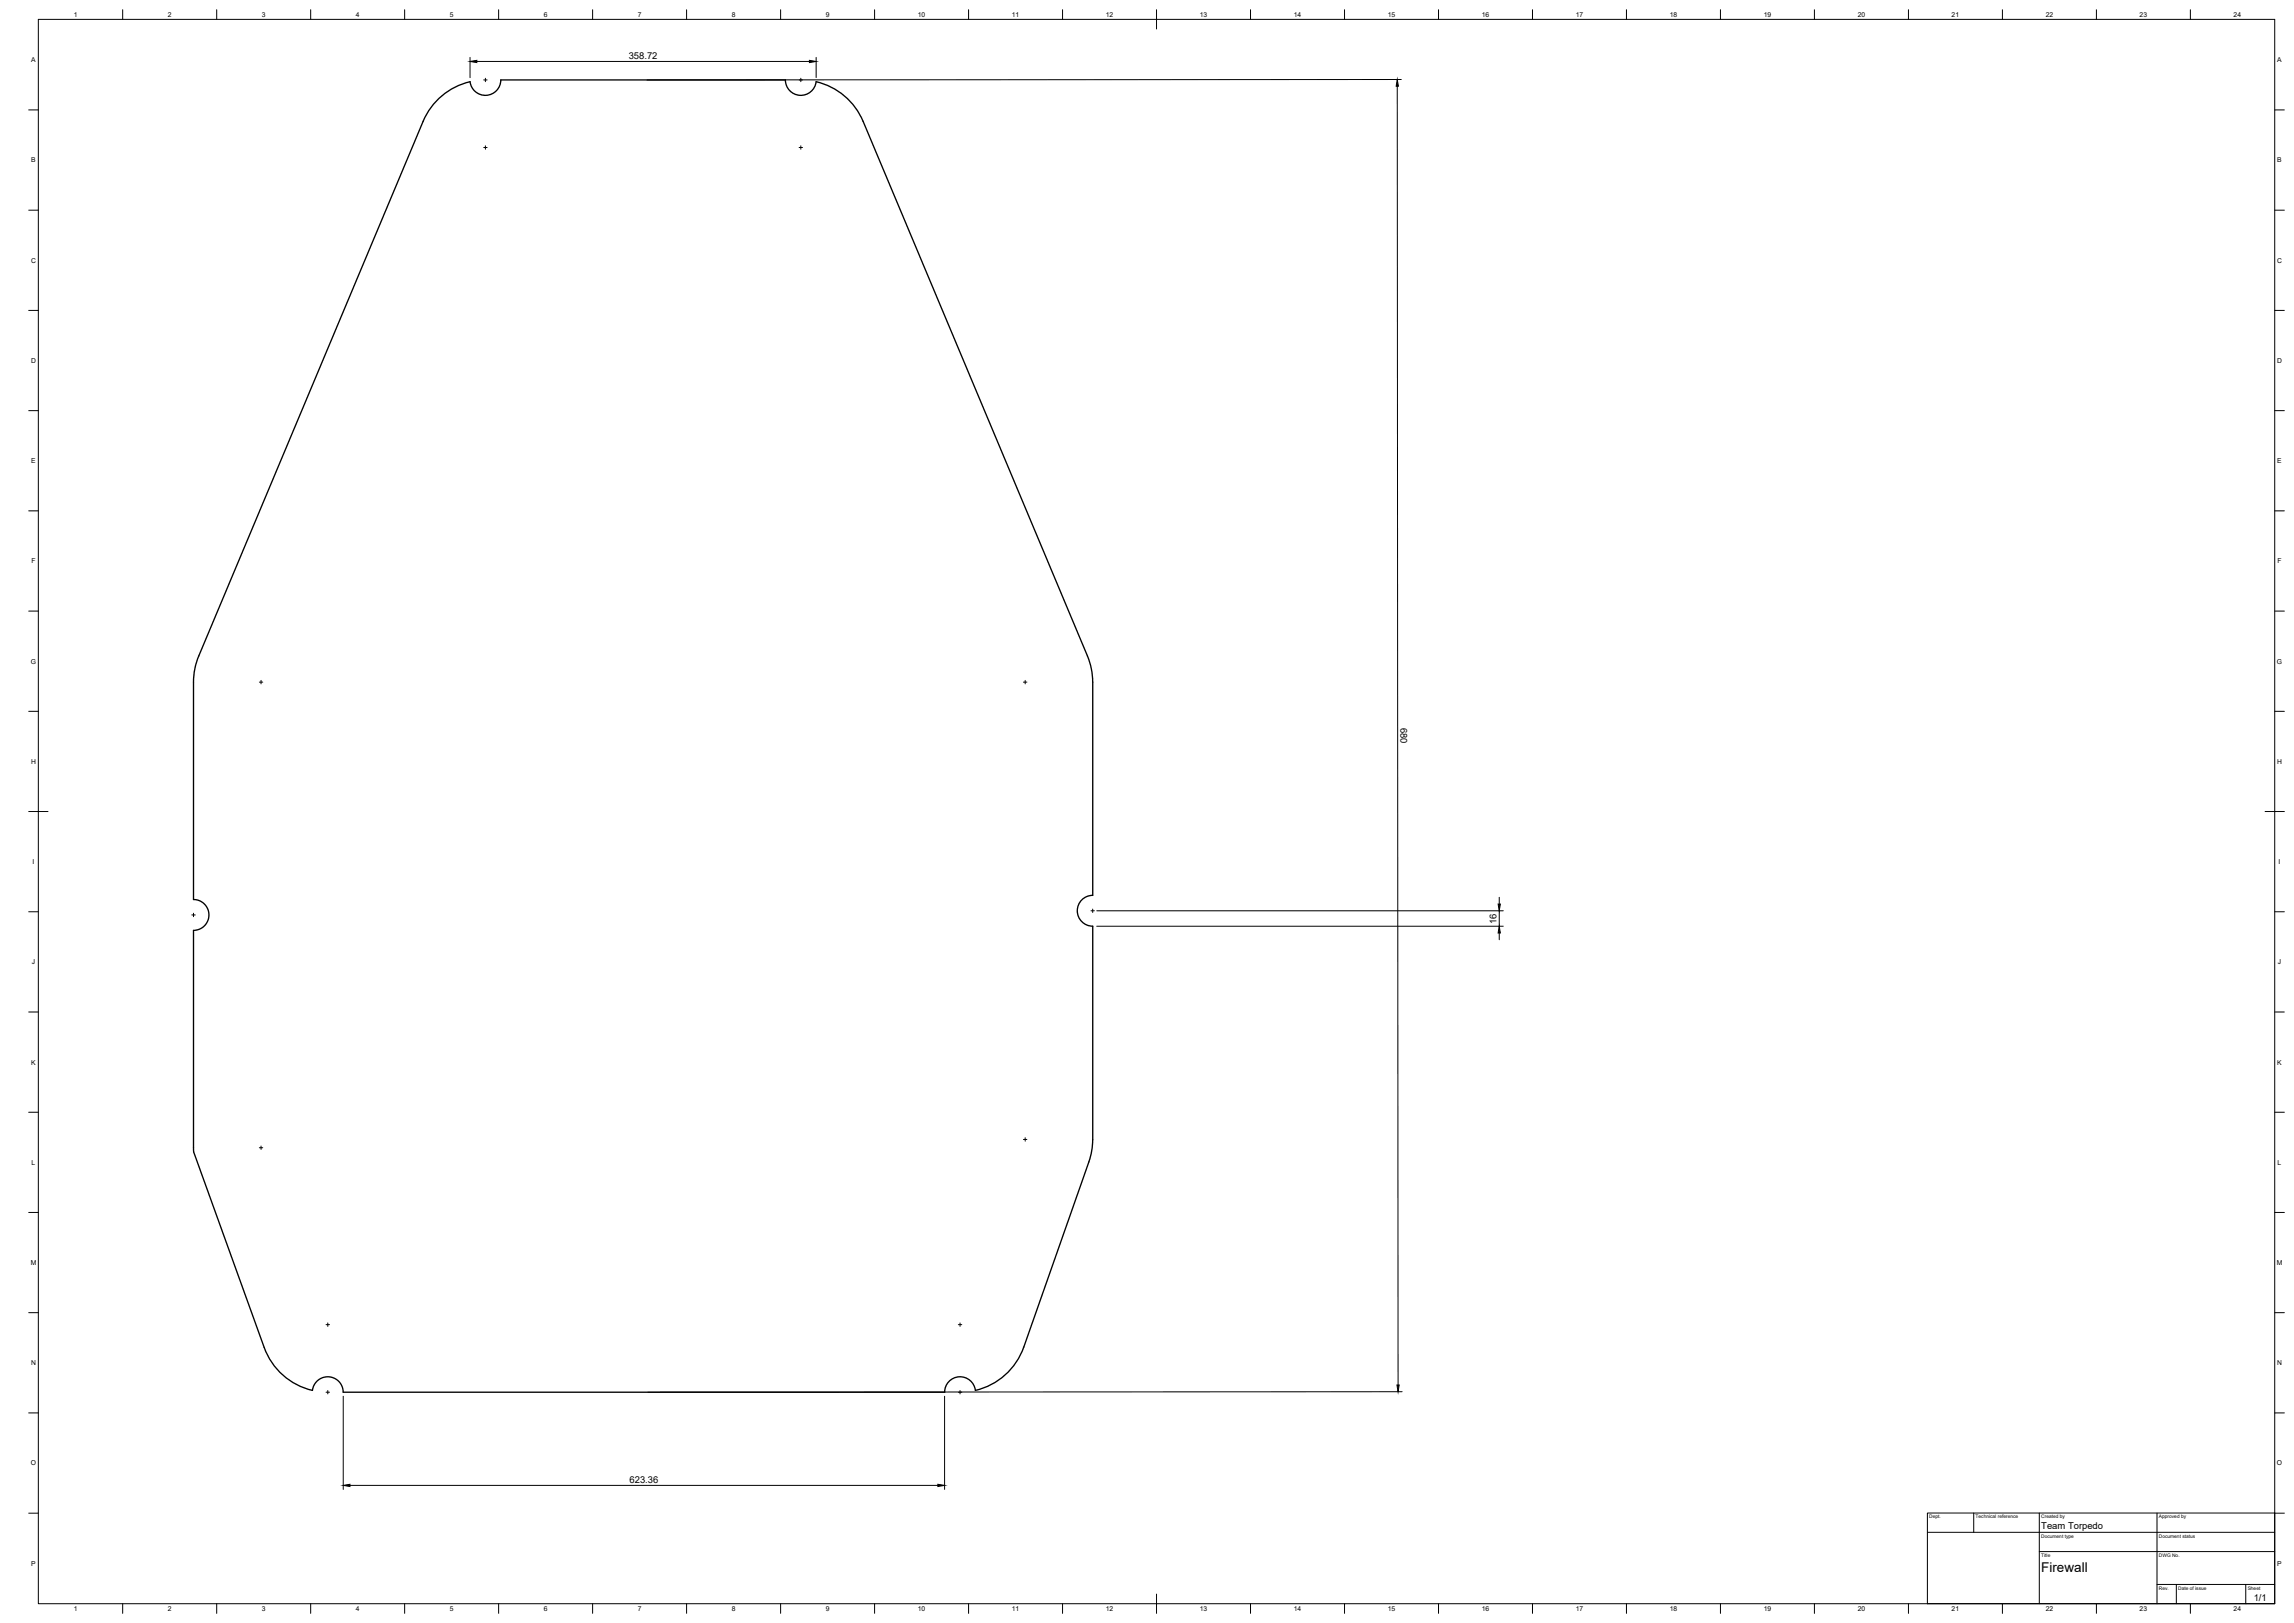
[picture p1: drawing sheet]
<svg xmlns="http://www.w3.org/2000/svg" width="1189mm" height="841mm" viewBox="0 0 1189 841" stroke-linecap="round" stroke-linejoin="round" font-family="sans-serif">
<defs><g id="words">
<text font-size="7" x="1058" y="815">Firewall</text>
<g font-size="4.9">
<text x="326" y="30">358.72</text>
<text x="726" y="377" transform="rotate(90 726 377)">680</text>
<text x="776" y="479" transform="rotate(-90 776 479)">16</text>
<text x="326" y="768">623.36</text>
<text x="1058" y="793">Team Torpedo</text>
<text x="1168" y="830">1/1</text>
</g>
<g font-size="3.5">
<text x="38" y="9">1</text>
<text x="87" y="9">2</text>
<text x="136" y="9">3</text>
<text x="184" y="9">4</text>
<text x="233" y="9">5</text>
<text x="282" y="9">6</text>
<text x="331" y="9">7</text>
<text x="379" y="9">8</text>
<text x="428" y="9">9</text>
<text x="476" y="9">10</text>
<text x="524" y="9">11</text>
<text x="573" y="9">12</text>
<text x="622" y="9">13</text>
<text x="670" y="9">14</text>
<text x="719" y="9">15</text>
<text x="768" y="9">16</text>
<text x="817" y="9">17</text>
<text x="865" y="9">18</text>
<text x="914" y="9">19</text>
<text x="963" y="9">20</text>
<text x="1011" y="9">21</text>
<text x="1060" y="9">22</text>
<text x="1109" y="9">23</text>
<text x="1158" y="9">24</text>
<text x="16" y="32">A</text>
<text x="1180" y="32">A</text>
<text x="16" y="84">B</text>
<text x="1180" y="84">B</text>
<text x="16" y="136">C</text>
<text x="1180" y="136">C</text>
<text x="16" y="188">D</text>
<text x="1180" y="188">D</text>
<text x="16" y="240">E</text>
<text x="1180" y="240">E</text>
<text x="16" y="292">F</text>
<text x="1180" y="292">F</text>
<text x="16" y="344">G</text>
<text x="1180" y="344">G</text>
<text x="16" y="396">H</text>
<text x="1180" y="396">H</text>
<text x="17" y="448">I</text>
<text x="1181" y="448">I</text>
<text x="17" y="500">J</text>
<text x="1181" y="500">J</text>
<text x="16" y="552">K</text>
<text x="1180" y="552">K</text>
<text x="16" y="604">L</text>
<text x="1180" y="604">L</text>
<text x="16" y="655">M</text>
<text x="1180" y="655">M</text>
<text x="16" y="707">N</text>
<text x="1180" y="707">N</text>
<text x="16" y="759">O</text>
<text x="1180" y="759">O</text>
<text x="16" y="811">P</text>
<text x="1180" y="811">P</text>
<text x="38" y="835">1</text>
<text x="87" y="835">2</text>
<text x="136" y="835">3</text>
<text x="184" y="835">4</text>
<text x="233" y="835">5</text>
<text x="282" y="835">6</text>
<text x="331" y="835">7</text>
<text x="379" y="835">8</text>
<text x="428" y="835">9</text>
<text x="476" y="835">10</text>
<text x="524" y="835">11</text>
<text x="573" y="835">12</text>
<text x="622" y="835">13</text>
<text x="670" y="835">14</text>
<text x="719" y="835">15</text>
<text x="768" y="835">16</text>
<text x="817" y="835">17</text>
<text x="865" y="835">18</text>
<text x="914" y="835">19</text>
<text x="963" y="835">20</text>
<text x="1011" y="835">21</text>
<text x="1060" y="835">22</text>
<text x="1109" y="835">23</text>
<text x="1158" y="835">24</text>
</g>
<g font-size="2.5">
<text x="1000" y="787">Dept.</text>
<text x="1024" y="787">Technical reference</text>
<text x="1058" y="787">Created by</text>
<text x="1119" y="787">Approved by</text>
<text x="1058" y="797">Document type</text>
<text x="1119" y="797">Document status</text>
<text x="1058" y="807">Title</text>
<text x="1119" y="807">DWG No.</text>
<text x="1119" y="824">Rev.</text>
<text x="1129" y="824">Date of issue</text>
<text x="1165" y="824">Sheet</text>
</g>
</g></defs>
<!-- layer: Visible -->
<path d="M447 63a35 35 0 0 0-24-21 8 8 0 0 1-8 7 8 8 0 0 1-8-8h-147a8 8 0 0 1-8 8 8 8 0 0 1-8-7 35 35 0 0 0-25 21l-117 280-2 10v113a8 8 0 0 1 8 8 8 8 0 0 1-8 8v115l37 101M447 63l117 277 2 7v6M566 353v111M566 464a8 8 0 0 0-8 8 8 8 0 0 0 8 8M566 480v110M566 590v6l-2 6-33 96a35 35 0 0 1-26 22M137 698a35 35 0 0 0 25 22M505 721a8 8 0 0 0-8-8 8 8 0 0 0-7 8h-312a8 8 0 0 0-8-8 8 8 0 0 0-8 8" fill="none" stroke="#000" stroke-width=".7"/>
<!-- layer: BORDER -->
<g fill="none" stroke="#000" stroke-width=".52">
<path d="M20 10h1159v821h-1159zM64 5v5M112 5v5M161 5v5M210 5v5M258 5v5M307 5v5M356 5v5M405 5v5M453 5v5M502 5v5M551 5v5"/>
<path d="M599 5v10M648 5v5M697 5v5M746 5v5M794 5v5M843 5v5M892 5v5M940 5v5M989 5v5M1038 5v5M1086 5v5M1135 5v5"/>
<path d="M15 57h5M1179 57h5M15 109h5M1179 109h5M15 161h5M1179 161h5M15 213h5M1179 213h5M15 265h5M1179 265h5M15 317h5M1179 317h5"/>
<path d="M15 369h5M1179 369h5M15 421h10M1174 421h10M15 472h5M1179 472h5M15 524h5M1179 524h5M15 576h5M1179 576h5M15 628h5M1179 628h5"/>
<path d="M15 680h5M1179 680h5M15 732h5M1179 732h5M15 784h5M1179 784h5M64 831v5M112 831v5M161 831v5M210 831v5M258 831v5M307 831v5"/>
<path d="M356 831v5M405 831v5M453 831v5M502 831v5M551 831v5M599 826v10M648 831v5M697 831v5M746 831v5M794 831v5M843 831v5M892 831v5"/>
<path d="M940 831v5M989 831v5M1038 831v5M1086 831v5M1135 831v5"/>
</g>
<!-- layer: TITLEBLOCK -->
<path d="M999 784h180v47h-180zM999 794h180M1023 784v10M1057 784v47M1118 784v47M1057 804h122M1118 821h61M1128 821v10M1164 821v10" fill="none" stroke="#000" stroke-width=".52"/>
<!-- layer: Smart Centers -->
<g fill="none" stroke="#000" stroke-width=".52">
<path d="M251 41h1M252 41v1M414 41h2M415 41v1M251 76h1M252 76v1M414 76h2M415 76v1M134 353h2M135 353v1M530 353h2M531 353v1"/>
<path d="M99 474h2M100 473v2M565 472h2M566 471v2M134 595h2M135 594v2M530 590h2M531 590v1M169 686h2M170 686v1M497 686h1M498 686v1"/>
<path d="M169 721h2M170 721v1M497 721h1M498 721v1"/>
</g>
<!-- layer: FD_Dimensions -->
<g fill="none" stroke="#000" stroke-width=".52">
<path d="M244 30v10M247 32h172M423 30v10M724 45l1 673M726 41h-391M568 472h211M568 480h211M777 465v3M777 472v8M777 483v4M178 724v48M490 724v48"/>
<path d="M727 721h-391M181 770h305"/>
</g>
<path d="M244 32l3-1v1zM419 31l4 1h-4zM724 41l1 4h-1zM776 468h2l-1 4zM777 480l1 3h-2zM724 718h1v3zM178 770l3-1v1zM486 769l4 1h-4z" fill="#000" stroke="#000" stroke-width=".52"/>
<use href="#words"/>
</svg>
